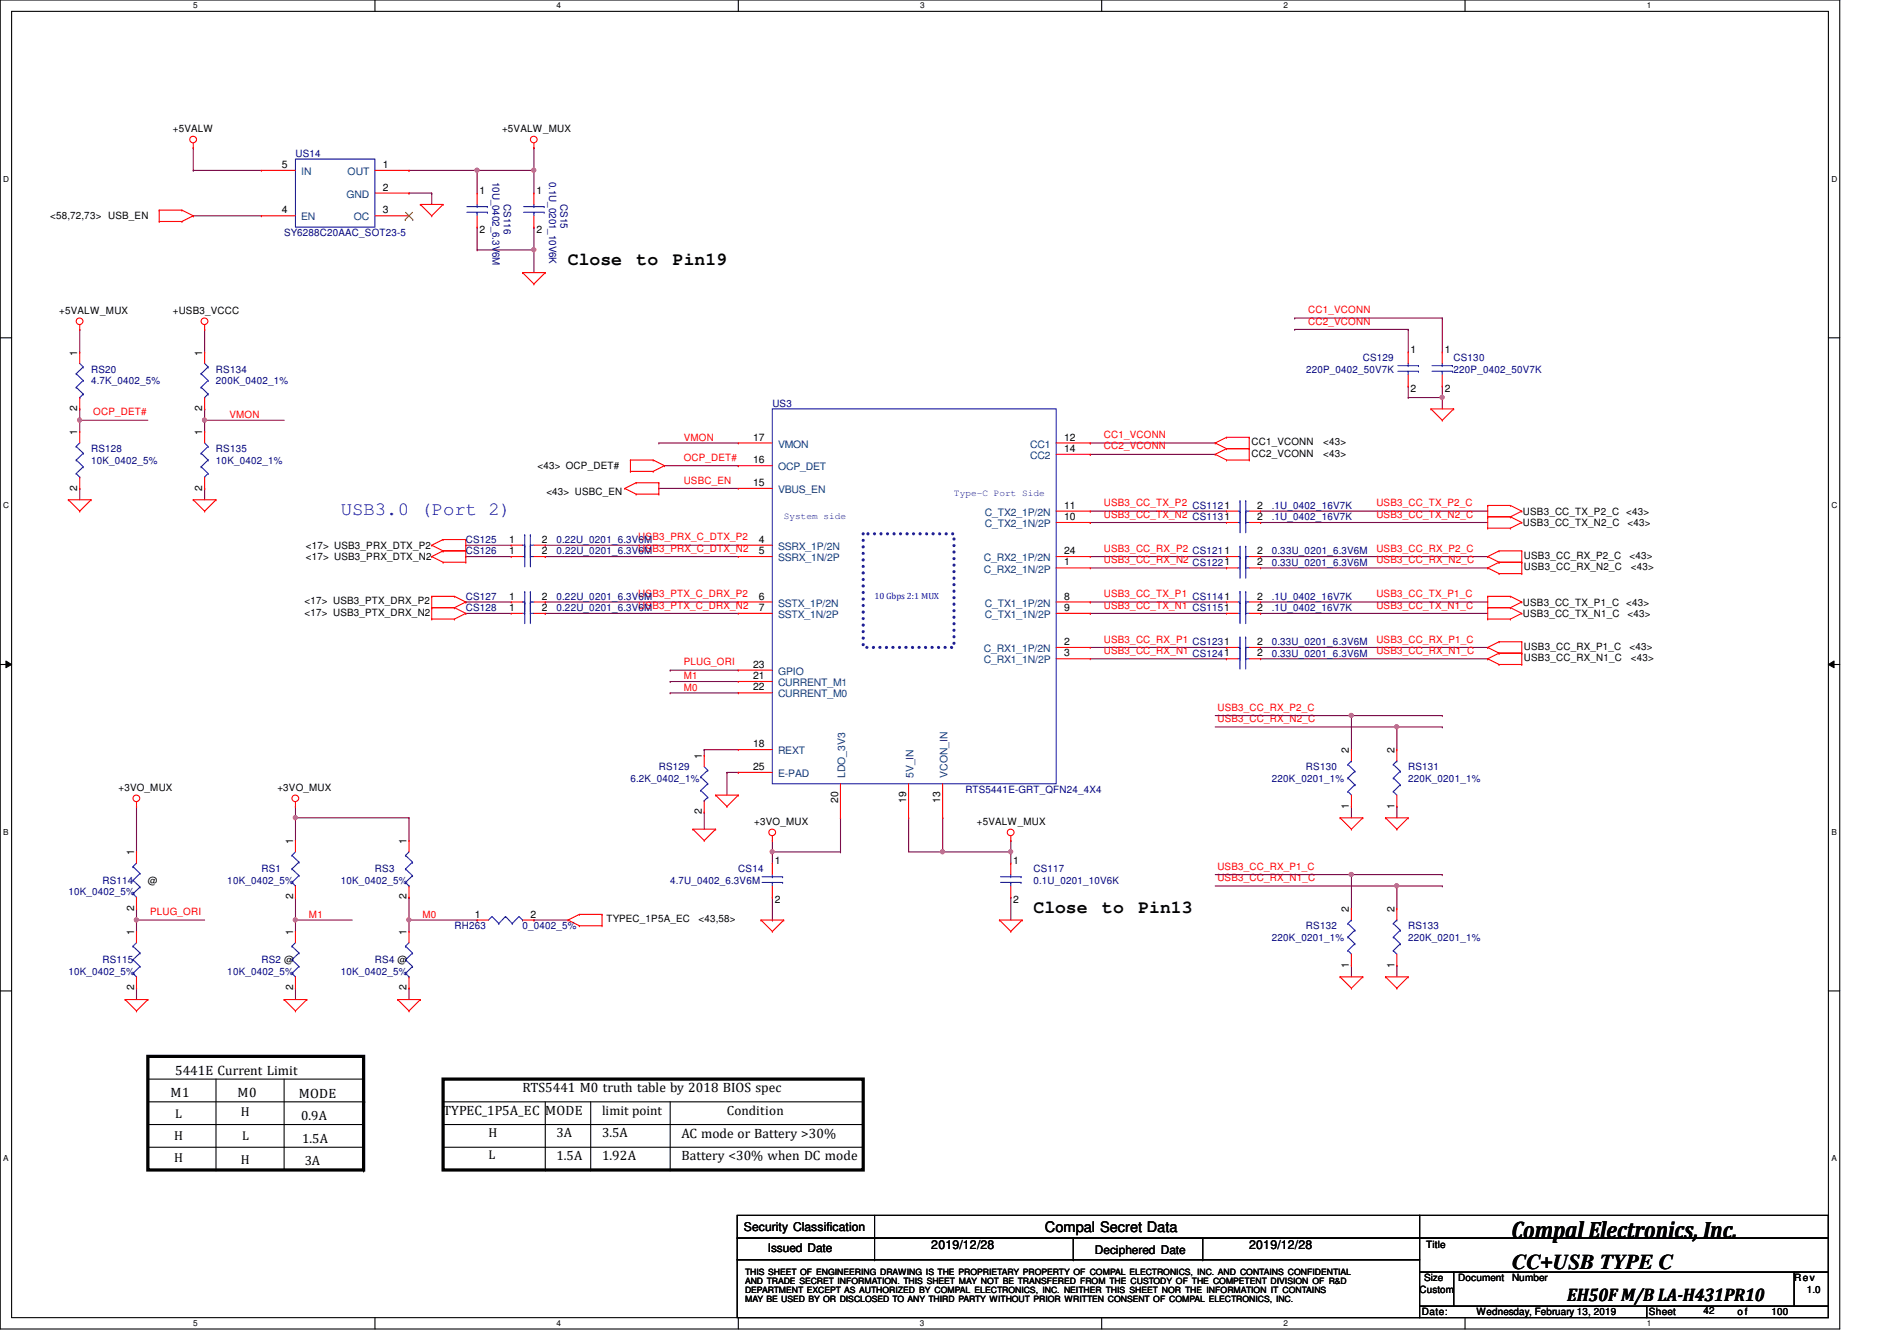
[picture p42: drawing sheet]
<svg xmlns="http://www.w3.org/2000/svg" width="297mm" height="210mm" viewBox="0 0 297 210" stroke-linecap="round" stroke-linejoin="round" font-family="sans-serif">
<defs><g id="words">
<text font-size="3.7" x="236.7" y="193.8">Compal Electronics, Inc.</text>
<text font-size="3.3" x="236.7" y="198.6">CC+USB TYPE C</text>
<text font-size="3" fill="#00f" x="53.4" y="80.6">USB3.0 (Port 2)</text>
<g font-size="2.8">
<text x="88.9" y="41.5">Close</text>
<text x="99.7" y="41.5">to</text>
<text x="105.4" y="41.5">Pin19</text>
<text x="161.8" y="142.8">Close</text>
<text x="172.6" y="142.8">to</text>
<text x="178.3" y="142.8">Pin13</text>
<text x="245.4" y="203.6">EH50F M/B LA-H431PR10</text>
</g>
<text font-size="2.3" x="163.6" y="192.9">Compal Secret Data</text>
<g font-size="2.1">
<text x="26.7" y="171.7">M1</text>
<text x="27.4" y="168.3">5441E Current Limit</text>
<text x="37.2" y="171.7">M0</text>
<text x="46.8" y="171.8">MODE</text>
<text x="81.8" y="170.9">RTS5441 M0 truth table by 2018 BIOS spec</text>
<text x="47.2" y="175.3">0.9A</text>
<text x="47.3" y="178.9">1.5A</text>
<text x="69.4" y="174.5">TYPEC_1P5A_EC</text>
<text x="85.4" y="174.5">MODE</text>
<text x="87.2" y="178">3A</text>
<text x="94.3" y="178">3.5A</text>
<text x="94.3" y="174.5">limit point</text>
<text x="106.7" y="178.1">AC mode or Battery &gt;30%</text>
<text x="113.8" y="174.5">Condition</text>
<text x="47.7" y="182.3">3A</text>
<text x="87.2" y="181.6">1.5A</text>
<text x="94.3" y="181.6">1.92A</text>
<text x="106.7" y="181.6">Battery &lt;30% when DC mode</text>
</g>
<g font-size="2">
<text x="27.3" y="178.5">H</text>
<text x="27.4" y="174.9">L</text>
<text x="37.7" y="174.8">H</text>
<text x="37.9" y="178.5">L</text>
<text x="76.5" y="178">H</text>
<text x="27.3" y="181.9">H</text>
<text x="37.7" y="182.2">H</text>
<text x="76.5" y="181.5">L</text>
</g>
<g font-size="1.9">
<text x="116.5" y="192.7">Security Classification</text>
<text x="120.2" y="196">Issued Date</text>
<text x="145.8" y="195.6">2019/12/28</text>
<text x="171.4" y="196.2">Deciphered Date</text>
<text x="195.6" y="195.6">2019/12/28</text>
</g>
<g font-size="1.6">
<text x="27" y="20.7">+5VALW</text>
<text x="78.6" y="20.7">+5VALW_MUX</text>
<text x="44.1" y="26.3">5</text>
<text x="59.9" y="29.8">2</text>
<text x="59.9" y="26.3">1</text>
<text x="7.9" y="34.3">&lt;58,72,73&gt; USB_EN</text>
<text x="44.1" y="33.4">4</text>
<text x="59.9" y="33.4">3</text>
<text x="75.1" y="30.4">1</text>
<text x="84" y="30.4">1</text>
<text x="75.1" y="36.4">2</text>
<text x="84" y="36.4">2</text>
<text x="9.3" y="49.1">+5VALW_MUX</text>
<text x="27" y="49.1">+USB3_VCCC</text>
<text x="12.1" y="55.7" transform="rotate(-90 12.1 55.7)">1</text>
<text x="31.7" y="55.7" transform="rotate(-90 31.7 55.7)">1</text>
<text x="220.9" y="55.3">1</text>
<text x="226.2" y="55.3">1</text>
<text x="12.1" y="64.3" transform="rotate(-90 12.1 64.3)">2</text>
<text x="31.7" y="64.3" transform="rotate(-90 31.7 64.3)">2</text>
<text x="220.9" y="61.3">2</text>
<text x="226.2" y="61.3">2</text>
<text x="12.1" y="68.1" transform="rotate(-90 12.1 68.1)">1</text>
<text x="31.7" y="68.1" transform="rotate(-90 31.7 68.1)">1</text>
<text x="117.9" y="69">17</text>
<text x="166.6" y="70.7">14</text>
<text x="166.6" y="69">12</text>
<text x="196" y="71.5">CC2_VCONN</text>
<text x="196" y="69.7">CC1_VCONN</text>
<text x="207.2" y="71.5">&lt;43&gt;</text>
<text x="207.2" y="69.7">&lt;43&gt;</text>
<text x="12.1" y="76.8" transform="rotate(-90 12.1 76.8)">2</text>
<text x="31.7" y="76.8" transform="rotate(-90 31.7 76.8)">2</text>
<text x="84.2" y="73.4">&lt;43&gt; OCP_DET#</text>
<text x="85.6" y="77.6">&lt;43&gt; USBC_EN</text>
<text x="117.9" y="72.5">16</text>
<text x="117.9" y="76.1">15</text>
<text x="166.6" y="79.6">11</text>
<text x="166.6" y="81.4">10</text>
<text x="196.8" y="81.4">2</text>
<text x="196.8" y="79.6">2</text>
<text x="238.5" y="82.3">USB3_CC_TX_N2_C</text>
<text x="238.5" y="80.6">USB3_CC_TX_P2_C &lt;43&gt;</text>
<text x="254.8" y="82.3">&lt;43&gt;</text>
<text x="47.9" y="85.9">&lt;17&gt; USB3_PRX_DTX_P2</text>
<text x="47.9" y="87.7">&lt;17&gt; USB3_PRX_DTX_N2</text>
<text x="79.7" y="85">1</text>
<text x="79.7" y="86.7">1</text>
<text x="84.8" y="85">2</text>
<text x="84.8" y="86.7">2</text>
<text x="118.8" y="86.7">5</text>
<text x="118.8" y="85">4</text>
<text x="166.6" y="88.5">1</text>
<text x="166.6" y="86.7">24</text>
<text x="196.8" y="88.5">2</text>
<text x="196.8" y="86.7">2</text>
<text x="238.6" y="89.3">USB3_CC_RX_N2_C</text>
<text x="238.6" y="87.5">USB3_CC_RX_P2_C</text>
<text x="255.2" y="87.5">&lt;43&gt;</text>
<text x="255.3" y="89.3">&lt;43&gt;</text>
<text x="47.7" y="94.6">&lt;17&gt; USB3_PTX_DRX_P2</text>
<text x="79.7" y="95.6">1</text>
<text x="79.7" y="93.8">1</text>
<text x="84.8" y="95.6">2</text>
<text x="84.8" y="93.8">2</text>
<text x="118.8" y="93.8">6</text>
<text x="118.8" y="95.6">7</text>
<text x="166.6" y="95.6">9</text>
<text x="166.6" y="93.8">8</text>
<text x="196.8" y="95.6">2</text>
<text x="196.8" y="93.8">2</text>
<text x="238.5" y="94.8">USB3_CC_TX_P1_C &lt;43&gt;</text>
<text x="47.7" y="96.4">&lt;17&gt; USB3_PTX_DRX_N2</text>
<text x="166.6" y="101">2</text>
<text x="196.8" y="101">2</text>
<text x="238.5" y="96.6">USB3_CC_TX_N1_C</text>
<text x="238.6" y="101.7">USB3_CC_RX_P1_C</text>
<text x="254.8" y="96.6">&lt;43&gt;</text>
<text x="255.2" y="101.7">&lt;43&gt;</text>
<text x="117.9" y="106.3">21</text>
<text x="117.9" y="104.5">23</text>
<text x="166.6" y="102.7">3</text>
<text x="196.8" y="102.7">2</text>
<text x="238.6" y="103.5">USB3_CC_RX_N1_C</text>
<text x="255.3" y="103.5">&lt;43&gt;</text>
<text x="117.9" y="108.1">22</text>
<text x="109.9" y="118.8" transform="rotate(-90 109.9 118.8)">1</text>
<text x="117.9" y="117">18</text>
<text x="211.2" y="117.9" transform="rotate(-90 211.2 117.9)">2</text>
<text x="218.3" y="117.9" transform="rotate(-90 218.3 117.9)">2</text>
<text x="18.5" y="123.8">+3VO_MUX</text>
<text x="43.4" y="123.8">+3VO_MUX</text>
<text x="117.9" y="120.5">25</text>
<text x="131.2" y="125.7" transform="rotate(-90 131.2 125.7)">20</text>
<text x="141.9" y="125.7" transform="rotate(-90 141.9 125.7)">19</text>
<text x="147.2" y="125.7" transform="rotate(-90 147.2 125.7)">13</text>
<text x="109.9" y="127.5" transform="rotate(-90 109.9 127.5)">2</text>
<text x="118.1" y="129.1">+3VO_MUX</text>
<text x="152.9" y="129.1">+5VALW_MUX</text>
<text x="211.2" y="126.6" transform="rotate(-90 211.2 126.6)">1</text>
<text x="218.3" y="126.6" transform="rotate(-90 218.3 126.6)">1</text>
<text x="21" y="133.9" transform="rotate(-90 21 133.9)">1</text>
<text x="45.9" y="132.1" transform="rotate(-90 45.9 132.1)">1</text>
<text x="63.7" y="132.1" transform="rotate(-90 63.7 132.1)">1</text>
<text x="121.3" y="135.3">1</text>
<text x="158.6" y="135.3">1</text>
<text x="21" y="142.6" transform="rotate(-90 21 142.6)">2</text>
<text x="23.2" y="138.3">@</text>
<text x="45.9" y="140.8" transform="rotate(-90 45.9 140.8)">2</text>
<text x="63.7" y="140.8" transform="rotate(-90 63.7 140.8)">2</text>
<text x="74.4" y="143.6">1</text>
<text x="83.1" y="143.6">2</text>
<text x="121.3" y="141.3">2</text>
<text x="158.6" y="141.3">2</text>
<text x="211.2" y="142.8" transform="rotate(-90 211.2 142.8)">2</text>
<text x="218.3" y="142.8" transform="rotate(-90 218.3 142.8)">2</text>
<text x="21" y="146.3" transform="rotate(-90 21 146.3)">1</text>
<text x="45.9" y="146.3" transform="rotate(-90 45.9 146.3)">1</text>
<text x="63.7" y="146.3" transform="rotate(-90 63.7 146.3)">1</text>
<text x="95" y="144.4">TYPEC_1P5A_EC</text>
<text x="109.4" y="144.4">&lt;43,58&gt;</text>
<text x="21" y="155" transform="rotate(-90 21 155)">2</text>
<text x="45.9" y="155" transform="rotate(-90 45.9 155)">2</text>
<text x="63.7" y="155" transform="rotate(-90 63.7 155)">2</text>
<text x="211.2" y="151.5" transform="rotate(-90 211.2 151.5)">1</text>
<text x="218.3" y="151.5" transform="rotate(-90 218.3 151.5)">1</text>
<text x="223.3" y="195.4">Title</text>
<text x="222.3" y="202.3">Custom</text>
<text x="223" y="200.6">Size</text>
<text x="228.3" y="200.6">Document</text>
<text x="236.8" y="200.6">Number</text>
<text x="281" y="200.6">Rev</text>
<text x="282.9" y="202.3">1.0</text>
<text x="222.6" y="205.9">Date:</text>
<text x="231.2" y="205.9">Wednesday, February 13, 2019</text>
<text x="258.2" y="205.9">Sheet</text>
<text x="266.7" y="205.7">42</text>
<text x="272.1" y="205.9">o f</text>
<text x="277.4" y="205.9">100</text>
</g>
<g font-size="1.6" fill="#000080">
<text x="46.3" y="24.6">US14</text>
<text x="77.1" y="28.4" transform="rotate(90 77.1 28.4)">10U_0402_6.3V6M</text>
<text x="86" y="28.4" transform="rotate(90 86 28.4)">0.1U_0201_10V6K</text>
<text x="78.9" y="32" transform="rotate(90 78.9 32)">CS116</text>
<text x="87.8" y="32" transform="rotate(90 87.8 32)">CS15</text>
<text x="44.5" y="37">SY6288C20AAC_SOT23-5</text>
<text x="14.3" y="58.3">RS20</text>
<text x="33.8" y="58.3">RS134</text>
<text x="204.5" y="58.3">220P_0402_50V7K</text>
<text x="213.4" y="56.6">CS129</text>
<text x="227.6" y="56.6">CS130</text>
<text x="227.6" y="58.3">220P_0402_50V7K</text>
<text x="14.3" y="60.1">4.7K_0402_5%</text>
<text x="33.8" y="60.1">200K_0402_1%</text>
<text x="120.9" y="63.7">US3</text>
<text x="14.3" y="70.8">RS128</text>
<text x="33.8" y="70.8">RS135</text>
<text x="14.3" y="72.6">10K_0402_5%</text>
<text x="33.8" y="72.6">10K_0402_1%</text>
<text x="186.7" y="81.4">CS1131</text>
<text x="186.7" y="79.7">CS1121</text>
<text x="199.2" y="81.4">.1U_0402_16V7K</text>
<text x="199.2" y="79.7">.1U_0402_16V7K</text>
<text x="72.9" y="85">CS125</text>
<text x="72.9" y="86.8">CS126</text>
<text x="87.2" y="85">0.22U_0201_6.3V6M</text>
<text x="87.2" y="86.8">0.22U_0201_6.3V6M</text>
<text x="186.7" y="88.6">CS1221</text>
<text x="186.7" y="86.8">CS1211</text>
<text x="199.2" y="88.6">0.33U_0201_6.3V6M</text>
<text x="199.2" y="86.8">0.33U_0201_6.3V6M</text>
<text x="72.9" y="95.7">CS128</text>
<text x="72.9" y="93.9">CS127</text>
<text x="87.2" y="95.7">0.22U_0201_6.3V6M</text>
<text x="87.2" y="93.9">0.22U_0201_6.3V6M</text>
<text x="186.7" y="95.7">CS1151</text>
<text x="186.7" y="93.9">CS1141</text>
<text x="199.2" y="95.7">.1U_0402_16V7K</text>
<text x="199.2" y="93.9">.1U_0402_16V7K</text>
<text x="186.7" y="101">CS1231</text>
<text x="199.2" y="101">0.33U_0201_6.3V6M</text>
<text x="186.7" y="102.8">CS1241</text>
<text x="199.2" y="102.8">0.33U_0201_6.3V6M</text>
<text x="98.7" y="122.3">6.2K_0402_1%</text>
<text x="103.2" y="120.6">RS129</text>
<text x="151.2" y="124.1">RTS5441E-GRT_QFN24_4X4</text>
<text x="199.2" y="122.3">220K_0201_1%</text>
<text x="204.5" y="120.6">RS130</text>
<text x="220.5" y="120.6">RS131</text>
<text x="220.5" y="122.3">220K_0201_1%</text>
<text x="40.9" y="136.6">RS1</text>
<text x="58.7" y="136.6">RS3</text>
<text x="115.6" y="136.6">CS14</text>
<text x="161.8" y="136.6">CS117</text>
<text x="10.7" y="140.1">10K_0402_5%</text>
<text x="16" y="138.3">RS114</text>
<text x="35.6" y="138.3">10K_0402_5%</text>
<text x="53.4" y="138.3">10K_0402_5%</text>
<text x="104.9" y="138.3">4.7U_0402_6.3V6M</text>
<text x="161.8" y="138.3">0.1U_0201_10V6K</text>
<text x="71.2" y="145.4">RH263</text>
<text x="81.8" y="145.4">0_0402_5%</text>
<text x="199.2" y="147.2">220K_0201_1%</text>
<text x="204.5" y="145.4">RS132</text>
<text x="220.5" y="145.4">RS133</text>
<text x="220.5" y="147.2">220K_0201_1%</text>
<text x="10.7" y="152.6">10K_0402_5%</text>
<text x="16" y="150.8">RS115</text>
<text x="35.6" y="152.6">10K_0402_5%</text>
<text x="40.9" y="150.8">RS2 @</text>
<text x="53.4" y="152.6">10K_0402_5%</text>
<text x="58.7" y="150.8">RS4 @</text>
</g>
<g font-size="1.6" fill="#004080">
<text x="47.2" y="27.4">IN</text>
<text x="54.4" y="27.4">OUT</text>
<text x="47.2" y="34.5">EN</text>
<text x="54.3" y="30.9">GND</text>
<text x="55.4" y="34.5">OC</text>
<text x="121.8" y="70.1">VMON</text>
<text x="161.3" y="71.8">CC2</text>
<text x="161.3" y="70.1">CC1</text>
<text x="121.8" y="73.6">OCP_DET</text>
<text x="121.8" y="77.2">VBUS_EN</text>
<text x="154.2" y="80.7">C_TX2_1P/2N</text>
<text x="154.2" y="82.5">C_TX2_1N/2P</text>
<text x="121.8" y="87.8">SSRX_1N/2P</text>
<text x="121.8" y="86.1">SSRX_1P/2N</text>
<text x="154" y="89.6">C_RX2_1N/2P</text>
<text x="154" y="87.8">C_RX2_1P/2N</text>
<text x="121.8" y="94.9">SSTX_1P/2N</text>
<text x="154.2" y="94.9">C_TX1_1P/2N</text>
<text x="121.8" y="96.7">SSTX_1N/2P</text>
<text x="154.2" y="96.7">C_TX1_1N/2P</text>
<text x="121.8" y="107.4">CURRENT_M1</text>
<text x="121.8" y="105.6">GPIO</text>
<text x="154" y="103.8">C_RX1_1N/2P</text>
<text x="154" y="102.1">C_RX1_1P/2N</text>
<text x="121.8" y="109.2">CURRENT_M0</text>
<text x="121.8" y="118.1">REXT</text>
<text x="121.8" y="121.6">E-PAD</text>
<text x="132.4" y="121.8" transform="rotate(-90 132.4 121.8)">LDO_3V3</text>
<text x="143" y="121.8" transform="rotate(-90 143 121.8)">5V_IN</text>
<text x="148.4" y="121.8" transform="rotate(-90 148.4 121.8)">VCON_IN</text>
</g>
<g font-size="1.6" fill="#f00">
<text x="204.8" y="50.8">CC2_VCONN</text>
<text x="204.8" y="49">CC1_VCONN</text>
<text x="14.6" y="65">OCP_DET#</text>
<text x="35.9" y="65.4">VMON</text>
<text x="107.1" y="69">VMON</text>
<text x="172.8" y="70.4">CC2_VCONN</text>
<text x="172.8" y="68.6">CC1_VCONN</text>
<text x="107.1" y="72.1">OCP_DET#</text>
<text x="107.1" y="75.7">USBC_EN</text>
<text x="172.8" y="81">USB3_CC_TX_N2</text>
<text x="172.8" y="79.2">USB3_CC_TX_P2</text>
<text x="215.5" y="81">USB3_CC_TX_N2_C</text>
<text x="215.5" y="79.2">USB3_CC_TX_P2_C</text>
<text x="99.9" y="86.4">USB3_PRX_C_DTX_N2</text>
<text x="99.9" y="84.6">USB3_PRX_C_DTX_P2</text>
<text x="172.8" y="88.1">USB3_CC_RX_N2</text>
<text x="172.8" y="86.4">USB3_CC_RX_P2</text>
<text x="215.5" y="88.1">USB3_CC_RX_N2_C</text>
<text x="215.5" y="86.4">USB3_CC_RX_P2_C</text>
<text x="99.9" y="95.2">USB3_PTX_C_DRX_N2</text>
<text x="99.9" y="93.5">USB3_PTX_C_DRX_P2</text>
<text x="172.8" y="95.2">USB3_CC_TX_N1</text>
<text x="172.8" y="93.5">USB3_CC_TX_P1</text>
<text x="215.5" y="93.5">USB3_CC_TX_P1_C</text>
<text x="215.5" y="95.2">USB3_CC_TX_N1_C</text>
<text x="172.8" y="100.6">USB3_CC_RX_P1</text>
<text x="215.5" y="100.6">USB3_CC_RX_P1_C</text>
<text x="107.1" y="106.3">M1</text>
<text x="107.1" y="104.1">PLUG_ORI</text>
<text x="172.8" y="102.4">USB3_CC_RX_N1</text>
<text x="215.5" y="102.4">USB3_CC_RX_N1_C</text>
<text x="107.1" y="108.1">M0</text>
<text x="190.6" y="111.2">USB3_CC_RX_P2_C</text>
<text x="190.6" y="113">USB3_CC_RX_N2_C</text>
<text x="190.6" y="136.1">USB3_CC_RX_P1_C</text>
<text x="190.6" y="137.9">USB3_CC_RX_N1_C</text>
<text x="23.5" y="143.3">PLUG_ORI</text>
<text x="48.4" y="143.7">M1</text>
<text x="66.2" y="143.7">M0</text>
</g>
<g font-size="1.5" fill="#00f">
<text x="149.4" y="77.7">Type-C Port Side</text>
<text x="122.7" y="81.2">System side</text>
</g>
<text font-size="1.4" fill="#00f" x="136.9" y="93.8">10 Gbps 2:1 MUX</text>
<g font-size="1.4">
<text x="116.7" y="199.6">THIS SHEET OF ENGINEERING DRAWING IS THE PROPRIETARY PROPERTY OF COMPAL ELECTRONICS, INC. AND CONTAINS CONFIDENTIAL</text>
<text x="116.7" y="201">AND TRADE SECRET INFORMATION. THIS SHEET MAY NOT BE TRANSFERED FROM THE CUSTODY OF THE COMPETENT DIVISION OF R&amp;D</text>
<text x="116.7" y="202.4">DEPARTMENT EXCEPT AS AUTHORIZED BY COMPAL ELECTRONICS, INC. NEITHER THIS SHEET NOR THE INFORMATION IT CONTAINS</text>
<text x="116.7" y="203.8">MAY BE USED BY OR DISCLOSED TO ANY THIRD PARTY WITHOUT PRIOR WRITTEN CONSENT OF COMPAL ELECTRONICS, INC.</text>
</g>
<g font-size="1.3">
<text x="30.3" y="1.3">5</text>
<text x="87.2" y="1.3">4</text>
<text x="144.1" y="1.3">3</text>
<text x="201" y="1.3">2</text>
<text x="257.8" y="1.3">1</text>
<text x=".5" y="28.4">D</text>
<text x="286.8" y="28.4">D</text>
<text x=".5" y="79.5">C</text>
<text x="286.8" y="79.5">C</text>
<text x=".5" y="130.7">B</text>
<text x="286.8" y="130.7">B</text>
<text x=".5" y="181.8">A</text>
<text x="286.8" y="181.8">A</text>
<text x="30.3" y="207.6">5</text>
<text x="87.2" y="207.6">4</text>
<text x="144.1" y="207.6">3</text>
<text x="201" y="207.6">2</text>
<text x="257.8" y="207.6">1</text>
</g>
</g></defs>
<path d="M0 0h288.1v208h-288.1zM1.8 1.8h284.5v204.4h-284.5z" fill="none" stroke="#000" stroke-width=".17"/>
<g fill="#fff">
<path d="M30.3 .2h.6v1.4h-.6z"/>
<path d="M30.3 206.4h.6v1.4h-.6z"/>
</g>
<path d="M58.7 0v1.8M58.7 206.2v1.8" fill="none" stroke="#000" stroke-width=".17"/>
<g fill="#fff">
<path d="M87.2 .2h.6v1.4h-.6z"/>
<path d="M87.2 206.4h.6v1.4h-.6z"/>
</g>
<path d="M115.6 0v1.8M115.6 206.2v1.8" fill="none" stroke="#000" stroke-width=".17"/>
<g fill="#fff">
<path d="M144.1 .2h.6v1.4h-.6z"/>
<path d="M144.1 206.4h.6v1.4h-.6z"/>
</g>
<path d="M172.5 0v1.8M172.5 206.2v1.8" fill="none" stroke="#000" stroke-width=".17"/>
<g fill="#fff">
<path d="M201 .2h.6v1.4h-.6z"/>
<path d="M201 206.4h.6v1.4h-.6z"/>
</g>
<path d="M229.4 0v1.8M229.4 206.2v1.8" fill="none" stroke="#000" stroke-width=".17"/>
<g fill="#fff">
<path d="M257.8 .2h.7v1.4h-.7z"/>
<path d="M257.8 206.4h.7v1.4h-.7z"/>
<path d="M.5 27.3h.9v1.4h-.9z"/>
<path d="M286.8 27.3h.9v1.4h-.9z"/>
<path d="M.5 78.4h.9v1.4h-.9z"/>
<path d="M286.8 78.4h.8v1.4h-.8z"/>
</g>
<path d="M0 52.9h1.8M286.3 52.9h1.8" fill="none" stroke="#000" stroke-width=".17"/>
<g fill="#fff">
<path d="M.5 129.5h.8v1.4h-.8z"/>
<path d="M286.8 129.5h.8v1.4h-.8z"/>
</g>
<path d="M0 104h1.8M286.3 104h1.8" fill="none" stroke="#000" stroke-width=".17"/>
<path d="M.9 103.5l.9 .5-.9 .5zM286.3 104l.9-.5v1z" fill="#000"/>
<path d="M.9 103.5l.9 .5-.9 .5zM286.3 104l.9-.5v1z" fill="none" stroke="#000" stroke-width=".16"/>
<g fill="#fff">
<path d="M.5 180.6h.8v1.4h-.8z"/>
<path d="M286.8 180.6h.8v1.4h-.8z"/>
</g>
<g fill="none" stroke="#000" stroke-width=".17">
<path d="M0 155.1h1.8M286.3 155.1h1.8M23.2 168.9h33.6M23.2 172.5h33.9M23.2 176h33.7M23.2 179.6h33.7M33.8 168.9v14.2M44.5 168.9v14.1M56.8 168.9h.1M56.9 176h.1M56.9 179.6h.1M56.9 168.9v14.4"/>
<path d="M57.1 172.5h.1M69.4 172.5h65.8M69.4 176h65.8M69.4 179.6h65.8M85.4 172.5v10.6M92.5 172.5v10.6M104.9 172.5v10.6M135.2 179.6h.1M135.2 176h.1M135.2 172.5h.1M23.2 183.1h33.7M33.8 183.1h.1"/>
<path d="M44.5 183h.1M56.9 183.3h.1M56.9 183.1h.1M85.4 183.1h.1M92.5 183.1h.1M104.9 183.1h.1"/>
</g>
<path d="M23.2 165.4h33.7v17.7h-33.7zM69.4 168.9h65.8v14.2h-65.8z" fill="none" stroke="#000" stroke-width=".51"/>
<path d="M170.7 71.1h.1M170.7 71.1h19.6M170.7 69.3h.1M170.7 69.3h19.6M142.3 128h.1M142.3 128v5.3h5.3M147.6 133.3h.1" fill="none" stroke="#800040" stroke-width=".17"/>
<circle cx="147.6" cy="133.3" r=".32" fill="#f0f"/>
<circle cx="147.6" cy="133.3" r=".32" fill="none" stroke="#f0f" stroke-width=".17"/>
<path d="M158.3 131.6h.1M158.3 131.6v1.7" fill="none" stroke="#800040" stroke-width=".17"/>
<circle cx="158.3" cy="133.3" r=".32" fill="#f0f"/>
<circle cx="158.3" cy="133.3" r=".32" fill="none" stroke="#f0f" stroke-width=".17"/>
<path d="M12.5 65.8v1.8M12.5 65.8h.1M12.5 65.8h10.7M147.6 128h.1M147.6 128v5.3M158.3 133.3h.1M158.3 133.3v1.8M158.3 140.5h.1M158.3 140.5v3.5" fill="none" stroke="#800040" stroke-width=".17"/>
<circle cx="12.5" cy="65.8" r=".32" fill="#f0f"/>
<circle cx="12.5" cy="65.8" r=".32" fill="none" stroke="#f0f" stroke-width=".17"/>
<g fill="none" stroke="#800040" stroke-width=".17">
<path d="M12.5 51.6h.1M12.5 51.6v3.5M12.5 76.5h.1M12.5 64h.1M12.5 64v1.8M12.5 76.5v1.7M32 76.5h.1M32 64h.1M32 65.8h.1M32 64v1.8M32 76.5v1.7M32 65.8h12.5"/>
<path d="M72.9 96h.1M72.9 87.1h.1M72.9 85.3h.1M72.9 96h7.1M72.9 87.1h7.1M72.9 85.3h7.1M72.9 94.2h.1M72.9 94.2h7.1M85.4 96h.1M85.4 96h30.2M85.4 94.2h.1M85.4 94.2h30.2"/>
<path d="M170.7 96h.1M170.7 96h21.4M170.7 94.2h.1M170.7 94.2h21.4M170.7 88.9h21.4M170.7 87.1h21.4M170.7 81.8h.1M170.7 81.8h21.4M170.7 80h.1M170.7 80h21.4M192.1 88.9h.1M192.1 87.1h.1"/>
<path d="M197.4 94.2h.1M197.4 94.2h35.6M197.4 96h.1M197.4 96h35.6M197.4 81.8h.1M197.4 81.8h35.6M197.4 80h.1M197.4 80h35.6M170.7 103.1h21.4M170.7 101.3h21.4M192.1 103.1h.1M192.1 101.3h.1"/>
</g>
<circle cx="32" cy="65.8" r=".32" fill="#f0f"/>
<circle cx="32" cy="65.8" r=".32" fill="none" stroke="#f0f" stroke-width=".17"/>
<path d="M32 51.6h.1M32 51.6v3.5M32 65.8h.1M32 65.8v1.8M46.3 140.5h.1M46.3 144h.1M46.3 140.5v5.3M46.3 144h8.9" fill="none" stroke="#800040" stroke-width=".17"/>
<circle cx="46.2" cy="144" r=".32" fill="#f0f"/>
<circle cx="46.2" cy="144" r=".32" fill="none" stroke="#f0f" stroke-width=".17"/>
<path d="M46.3 154.7h.1M46.3 154.7v1.8M64 140.5h.1M64 140.5v3.5h10.7M74.7 144h.1" fill="none" stroke="#800040" stroke-width=".17"/>
<circle cx="64" cy="144" r=".32" fill="#f0f"/>
<circle cx="64" cy="144" r=".32" fill="none" stroke="#f0f" stroke-width=".17"/>
<g fill="none" stroke="#800040" stroke-width=".17">
<path d="M103.2 76.5h.1M103.2 76.5h12.4M103.2 69.3h.1M103.2 69.3h12.4M104.1 72.9h11.5M115.6 72.9h.1M104.9 106.7h.1M104.9 106.7h10.7M104.9 108.5h.1M104.9 108.5h10.7M104.9 104.9h.1M104.9 104.9h10.7"/>
<path d="M110.3 117.3h.1M110.3 117.3v.9M110.3 117.3h5.3M46.3 128h.1M46.3 128v3.6M64 128h.1M64 128v3.6M110.3 127.1h.1M110.3 127.1v2.7M113.8 120.9h.1M113.8 120.9v3.6M113.8 120.9h1.8"/>
<path d="M115.6 120.9h.1M120.9 133.3h.1M120.9 131.6v1.7M147.6 133.3h10.7M158.3 133.3h.1M64 144h.1M64 154.7h.1M64 144v1.8M64 154.7v1.8"/>
</g>
<circle cx="120.9" cy="133.3" r=".32" fill="#f0f"/>
<circle cx="120.9" cy="133.3" r=".32" fill="none" stroke="#f0f" stroke-width=".17"/>
<path d="M46.3 126.2h.1M46.3 128h.1M46.3 126.2v1.8M46.3 128h17.7M120.9 133.3h.1M120.9 133.3h10.7M120.9 133.3v1.8M131.6 133.3h.1M131.6 128h.1M131.6 128v5.3M120.9 144h.1M120.9 140.5v3.5" fill="none" stroke="#800040" stroke-width=".17"/>
<circle cx="46.2" cy="128" r=".32" fill="#f0f"/>
<circle cx="46.2" cy="128" r=".32" fill="none" stroke="#f0f" stroke-width=".17"/>
<g fill="none" stroke="#800040" stroke-width=".17">
<path d="M85.4 87.1h.1M85.4 87.1h30.2M85.4 85.3h.1M85.4 85.3h30.2M197.4 88.9h35.6M197.4 87.1h35.6M233 88.9h.1M233 87.1h.1M190.3 113.8h28.4M197.4 103.1h35.6M197.4 101.3h35.6M218.7 113.8h.1"/>
<path d="M233 103.1h.1M233 101.3h.1M211.6 126.2h.1M211.6 126.2v1.8"/>
</g>
<circle cx="218.7" cy="113.8" r=".32" fill="#f0f"/>
<circle cx="218.7" cy="113.8" r=".32" fill="none" stroke="#f0f" stroke-width=".17"/>
<path d="M190.3 112h21.3M211.6 112h.1M190.3 138.7h28.4M218.7 138.7h.1" fill="none" stroke="#800040" stroke-width=".17"/>
<circle cx="218.7" cy="138.7" r=".32" fill="#f0f"/>
<circle cx="218.7" cy="138.7" r=".32" fill="none" stroke="#f0f" stroke-width=".17"/>
<path d="M211.6 112h.1M211.6 112v5.3M211.6 112h14.2M225.8 112h.1M190.3 136.9h21.3M211.6 136.9h.1M218.7 126.2h.1M218.7 126.2v1.8M211.6 151.1h.1M211.6 151.1v1.8M218.7 151.1h.1M218.7 151.1v1.8" fill="none" stroke="#800040" stroke-width=".17"/>
<circle cx="211.6" cy="112" r=".32" fill="#f0f"/>
<circle cx="211.6" cy="112" r=".32" fill="none" stroke="#f0f" stroke-width=".17"/>
<path d="M218.7 113.8h.1M218.7 113.8v3.5M218.7 113.8h7.1M225.8 113.8h.1M225.8 136.9h.1M225.8 136.9h-14.2v5.3M211.6 142.2h.1" fill="none" stroke="#800040" stroke-width=".17"/>
<circle cx="211.6" cy="136.9" r=".32" fill="#f0f"/>
<circle cx="211.6" cy="136.9" r=".32" fill="none" stroke="#f0f" stroke-width=".17"/>
<g fill="none" stroke="#800040" stroke-width=".17">
<path d="M202.7 51.6h.1M202.7 51.6h17.8M202.7 49.8h.1M202.7 49.8h23.1M220.5 51.6h.1M220.5 51.6v3.5M225.8 49.8h.1M225.8 49.8v5.3M220.5 60.5h.1M220.5 62.2h.1M220.5 60.5v1.7M220.5 62.2h5.3"/>
<path d="M225.8 60.5h.1M225.8 62.2h.1M225.8 60.5v3.5M218.7 138.7h.1M218.7 138.7v3.5M218.7 138.7h7.1M225.8 138.7h.1"/>
</g>
<circle cx="225.8" cy="62.2" r=".32" fill="#f0f"/>
<circle cx="225.8" cy="62.2" r=".32" fill="none" stroke="#f0f" stroke-width=".17"/>
<path d="M83.6 23.1h.1M83.6 26.7h.1M83.6 23.1v7.1" fill="none" stroke="#800040" stroke-width=".17"/>
<circle cx="83.6" cy="26.6" r=".32" fill="#f0f"/>
<circle cx="83.6" cy="26.6" r=".32" fill="none" stroke="#f0f" stroke-width=".17"/>
<path d="M74.7 26.7h.1M74.7 39.1h.1M74.7 26.7v3.5M74.7 39.1h8.9M83.6 35.6h.1M83.6 39.1h.1M83.6 35.6v7.1" fill="none" stroke="#800040" stroke-width=".17"/>
<circle cx="83.6" cy="39.1" r=".32" fill="#f0f"/>
<circle cx="83.6" cy="39.1" r=".32" fill="none" stroke="#f0f" stroke-width=".17"/>
<path d="M64 26.7h.1M64 26.7h19.6M74.7 26.7h.1M74.7 35.6h.1M74.7 35.6v3.5" fill="none" stroke="#800040" stroke-width=".17"/>
<circle cx="74.7" cy="26.6" r=".32" fill="#f0f"/>
<circle cx="74.7" cy="26.6" r=".32" fill="none" stroke="#f0f" stroke-width=".17"/>
<g fill="none" stroke="#800040" stroke-width=".17">
<path d="M30.3 23.1h.1M30.3 26.7h.1M30.3 33.8h.1M30.3 23.1v3.6M30.3 26.7h10.6M30.3 33.8h10.6M64 30.2h.1M64 30.2h3.6M67.6 30.2h.1M67.6 30.2v1.8M21.4 142.2h.1M21.4 144h.1"/>
<path d="M21.4 142.2v3.6M21.4 144h10.6"/>
</g>
<circle cx="21.3" cy="144" r=".32" fill="#f0f"/>
<circle cx="21.3" cy="144" r=".32" fill="none" stroke="#f0f" stroke-width=".17"/>
<path d="M21.4 126.2h.1M21.4 126.2v7.1M21.4 154.7h.1M21.4 154.7v1.8M83.6 144h.1M83.6 144h5.3" fill="none" stroke="#800040" stroke-width=".17"/>
<g fill="none" stroke="#f00" stroke-width=".17">
<path d="M24.9 32.9h.1M24.9 34.7h.1M24.9 32.9h3.6M24.9 32.9v1.8M24.9 34.7h3.6M28.5 32.9h.1M28.5 34.7h.1M28.5 32.9l1.8 .9M30.3 23.1h.1M30.3 22.4v.7M30.3 33.8h.1M30.3 33.8l-1.8 .9"/>
<path d="M40.9 26.7h.1M40.9 26.7h5.4M40.9 33.8h.1M40.9 33.8h5.4M58.7 30.2h5.3M58.7 33.8h5.3M58.7 26.7h5.3M64 30.2h.1M64 33.8h.1M64 26.7h.1M65.8 32h.1M65.8 32h3.6"/>
<path d="M65.8 32l1.8 1.8M67.6 33.8h.1M69.4 32h.1M69.4 32l-1.8 1.8M74.7 35.6h.1M74.7 33.8v1.8M74.7 30.2h.1M74.7 30.2v1.8M83.6 35.6h.1M83.6 33.8v1.8M83.6 30.2h.1M83.6 30.2v1.8"/>
<path d="M83.6 23.1h.1M83.6 22.4v.7M12.5 55.1h.1M12.5 55.1v1.8M12.5 51.6h.1M12.5 50.8v.8M32 55.1h.1M32 55.1v1.8M32 51.6h.1M32 50.8v.8M81.8 42.7h.1M81.8 42.7h3.6"/>
<path d="M81.8 42.7l1.8 1.7M83.6 44.4h.1M85.4 42.7h.1M85.4 42.7l-1.8 1.7M220.5 58.7v1.7M220.5 55.1h.1M220.5 55.1v1.8M225.8 58.7v1.7M225.8 55.1h.1M225.8 55.1v1.8M10.7 78.2h.1M10.7 78.2h3.6"/>
<path d="M10.7 78.2l1.8 1.8M12.5 76.5h.1M12.5 74.7v1.8M12.5 67.6h.1M12.5 67.6v1.7M12.5 64h.1M12.5 62.2v1.8M14.3 78.2h.1M14.3 78.2l-1.8 1.8M30.3 78.2h.1M30.3 78.2h3.5M30.3 78.2l1.7 1.8"/>
<path d="M32 64h.1M32 62.2v1.8M32 76.4h.1M32 74.7v1.7M32 67.6h.1M32 67.6v1.7M33.8 78.2h.1M33.8 78.2l-1.8 1.8M97.8 76.5h.1M97.8 76.5l1.8 .8M98.7 73.8h.1M98.7 72h.1"/>
<path d="M98.7 72h3.6M98.7 73.8h3.6M98.7 72v1.8M99.6 77.3h.1M99.6 75.6h.1M99.6 77.3h3.6M99.6 75.6h3.6M99.6 75.6l-1.8 .9M102.3 72h.1M102.3 73.8h.1M102.3 72l1.7 .9M103.2 77.3h.1"/>
<path d="M103.2 75.6h.1M103.2 75.6v1.7M104 72.9h.1M104 72.9l-1.7 .9M115.6 69.3h.1M115.6 69.3h5.3M115.6 72.9h.1M115.6 72.9h5.3M115.6 76.4h.1M115.6 76.4h5.3M165.4 71.1h5.3M165.4 69.3h5.3"/>
<path d="M170.7 71.1h.1M170.7 69.3h.1M190.3 71.1h.1M190.3 71.1l1.8 .9M190.3 69.3h.1M190.3 69.3l1.8 .9M192.1 72h.1M192.1 70.2h3.5M192.1 70.2l-1.8 .9M192.1 72h3.5M192.1 68.5h.1M192.1 70.2h.1"/>
<path d="M192.1 68.5h3.5M192.1 68.5l-1.8 .8M195.6 72h.1M195.6 70.2h.1M195.6 68.5h.1M195.6 68.5v3.5M220.5 60.4h.1M224.1 64h.1M224.1 64h3.5M224.1 64l1.7 1.8M225.8 60.4h.1M225.8 65.8h.1"/>
<path d="M227.6 64h.1M227.6 64l-1.8 1.8M233 79.1h.1M233 79.1h3.5M233 79.1v3.6M236.5 79.1h.1M236.5 79.1l1.8 .9M12.5 80h.1M32 80h.1M67.6 85.3h.1M67.6 85.3l1.8 .9M67.6 87.1h.1"/>
<path d="M67.6 87.1l1.8 .9M67.6 96.9h.1M67.6 95.1h3.6M67.6 96.9h3.6M67.6 95.1h.1M67.6 93.3h.1M67.6 93.3h3.6M67.6 93.3v3.6M69.4 84.5h.1M69.4 86.2h3.5M69.4 84.5h3.5M69.4 84.5l-1.8 .8"/>
<path d="M69.4 86.2h.1M69.4 88h.1M69.4 86.2l-1.8 .9M69.4 88h3.5M71.2 96.9h.1M71.2 95.1l1.7 .9M71.2 93.3h.1M71.2 95.1h.1M71.2 93.3l1.7 .9M72.9 84.5h.1M72.9 84.5v3.5M72.9 88h.1"/>
<path d="M72.9 86.2h.1M72.9 96h.1M72.9 96l-1.7 .9M72.9 94.2h.1M72.9 94.2l-1.7 .9M80 85.3h.1M80 85.3h1.8M80 96h.1M80 96h1.8M80 94.2h.1M80 94.2h1.8M80 87.1h.1"/>
<path d="M80 87.1h1.8M83.6 85.3h1.8M83.6 96h1.8M83.6 94.2h1.8M83.6 87.1h1.8M85.4 85.3h.1M85.4 96h.1M85.4 94.2h.1M85.4 87.1h.1M115.6 94.2h.1M115.6 94.2h5.3M115.6 87.1h.1"/>
<path d="M115.6 87.1h5.3M115.6 85.3h.1M115.6 85.3h5.3M115.6 96h.1M115.6 96h5.3M165.4 96h5.3M165.4 94.2h5.3M165.4 88.9h5.3M165.4 87.1h5.3M165.4 80h5.3M165.4 81.8h5.3M170.7 96h.1"/>
<path d="M170.7 94.2h.1M170.7 88.9h.1M170.7 87.1h.1M170.7 80h.1M170.7 81.8h.1M192 96h.1M192 96h1.8M192 94.2h.1M192 94.2h1.8M192.1 88.9h.1M192.1 88.9h1.7M192.1 81.8h.1"/>
<path d="M192.1 81.8h1.7M192.1 80h.1M192.1 80h1.7M192.1 87.1h.1M192.1 87.1h1.7M195.6 96h1.8M195.6 94.2h1.8M195.6 88.9h1.8M195.6 81.8h1.8M195.6 80h1.8M195.6 87.1h1.8M197.4 96h.1"/>
<path d="M197.4 94.2h.1M197.4 88.9h.1M197.4 81.8h.1M197.4 80h.1M197.4 87.1h.1M233 88.9h.1M233 88.9l1.7 .9M233 87.1h.1M233 87.1l1.7 .9M233 96.9h.1M233 95.1h3.5M233 96.9h3.5"/>
<path d="M233 82.7h.1M233 80.9h3.5M233 82.7h3.5M233 95.1h.1M233 93.3h.1M233 93.3h3.5M233 93.3v3.6M233 80.9h.1M234.7 89.8h.1M234.7 88h3.6M234.7 88l-1.7 .9M234.7 89.8h3.6"/>
<path d="M234.7 86.2h.1M234.7 88h.1M234.7 86.2h3.6M234.7 86.2l-1.7 .9M236.5 96.9h.1M236.5 95.1l1.8 .9M236.5 82.7h.1M236.5 80.9l1.8 .9M236.5 93.3h.1M236.5 95.1h.1M236.5 93.3l1.8 .9M236.5 80.9h.1"/>
<path d="M238.3 89.8h.1M238.3 88h.1M238.3 86.2h.1M238.3 86.2v3.6M238.3 96h.1M238.3 96l-1.8 .9M238.3 81.8h.1M238.3 81.8l-1.8 .9M238.3 94.2h.1M238.3 94.2l-1.8 .9M238.3 80h.1M238.3 80l-1.8 .9"/>
<path d="M110.3 118.2h.1M110.3 118.2v1.8M115.6 106.7h.1M115.6 106.7h5.3M115.6 104.9h.1M115.6 104.9h5.3M115.6 117.3h.1M115.6 117.3h5.3M115.6 108.5h.1M115.6 108.5h5.3M165.4 103.1h5.3M165.4 101.3h5.3"/>
<path d="M170.7 103.1h.1M170.7 101.3h.1M192 103.1h.1M192 103.1h1.8M192 101.3h.1M192 101.3h1.8M195.6 103.1h1.8M195.6 101.3h1.8M197.4 103.1h.1M197.4 101.3h.1M211.6 117.3h.1M211.6 117.3v1.8"/>
<path d="M218.7 117.3h.1M218.7 117.3v1.8M232.9 103.1h.1M232.9 103.1l1.8 .9M233 101.3h.1M233 101.3l1.7 .9M234.7 104h.1M234.7 102.2h3.6M234.7 102.2l-1.8 .9M234.7 104h3.6M234.7 100.5h.1M234.7 102.2h.1"/>
<path d="M234.7 100.5h3.6M234.7 100.5l-1.7 .8M238.3 104h.1M238.3 102.2h.1M238.3 100.5h.1M238.3 100.5v3.5M21.4 133.3h.1M21.4 133.3v1.8M21.4 126.2h.1M21.4 125.5v.7M46.3 138.7v1.7M46.3 131.6h.1"/>
<path d="M46.3 131.6v1.7M46.3 126.2h.1M46.3 125.5v.7M64 138.7v1.8M64 131.6h.1M64 131.6v1.7M108.5 129.8h.1M108.5 129.8h3.5M108.5 129.8l1.8 1.8M110.3 127.1h.1M110.3 125.3v1.8M110.3 131.6h.1"/>
<path d="M112 129.8h.1M112 124.5h.1M112 129.8l-1.7 1.8M112 124.5h3.6M112 124.5l1.8 1.7M113.8 126.2h.1M115.6 120.9h.1M115.6 120.9h5.3M115.6 124.5h.1M115.6 124.5l-1.8 1.7M120.9 138.7v1.8M120.9 135.1h.1"/>
<path d="M120.9 135.1v1.8M120.9 131.6h.1M120.9 130.8v.8M131.6 128h.1M131.6 122.7v5.3M142.3 128h.1M142.3 122.7v5.3M147.6 128h.1M147.6 122.7v5.3M158.3 138.7v1.7M158.3 135.1h.1M158.3 135.1v1.8"/>
<path d="M158.3 131.6h.1M158.3 130.8v.8M209.8 128h.1M209.8 128h3.6M209.8 128l1.8 1.8M211.6 126.2h.1M211.6 124.5v1.7M211.6 129.8h.1M213.4 128h.1M213.4 128l-1.8 1.8M216.9 128h.1M216.9 128h3.6"/>
<path d="M216.9 128l1.8 1.8M218.7 126.2h.1M218.7 124.5v1.7M218.7 129.8h.1M220.5 128h.1M220.5 128l-1.8 1.8M19.6 156.5h.1M19.6 156.5h3.6M19.6 156.5l1.8 1.7M21.4 142.2h.1M21.4 140.4v1.8M21.4 154.7h.1"/>
<path d="M21.4 152.9v1.8M21.4 145.8h.1M21.4 145.8v1.8M21.4 158.2h.1M23.2 156.5h.1M23.2 156.5l-1.8 1.7M44.5 156.5h.1M44.5 156.5h3.5M44.5 156.5l1.8 1.7M46.3 154.7h.1M46.3 152.9v1.8M46.3 145.8h.1"/>
<path d="M46.3 145.8v1.8M46.3 140.4h.1M46.3 158.2h.1M48 156.5h.1M48 156.5l-1.7 1.7M62.3 156.5h.1M62.3 156.5h3.5M62.3 156.5l1.7 1.7M64 154.7h.1M64 152.9v1.8M64 145.8h.1M64 145.8v1.8"/>
<path d="M64 140.5h.1M64 158.2h.1M65.8 156.5h.1M65.8 156.5l-1.8 1.7M74.7 144h.1M74.7 144h1.8M81.8 144h1.8M83.6 144h.1M88.9 144h.1M88.9 144l1.8 .9M90.7 143.1h.1M90.7 144.9h.1"/>
<path d="M90.7 143.1h3.6M90.7 143.1l-1.8 .9M90.7 144.9h3.6M94.3 144.9h.1M94.3 143.1h.1M94.3 143.1v1.8M119.2 144h.1M119.2 144h3.5M119.2 144l1.7 1.8M120.9 140.5h.1M120.9 145.8h.1M122.7 144h.1"/>
<path d="M122.7 144l-1.8 1.8M156.5 144h.1M156.5 144h3.6M156.5 144l1.8 1.8M158.3 140.4h.1M158.3 145.8h.1M160.1 144h.1M160.1 144l-1.8 1.8M209.8 152.9h.1M209.8 152.9h3.6M209.8 152.9l1.8 1.8M211.6 142.2h.1"/>
<path d="M211.6 142.2v1.8M211.6 151.1h.1M211.6 149.3v1.8M211.6 154.7h.1M213.4 152.9h.1M213.4 152.9l-1.8 1.8M216.9 152.9h.1M216.9 152.9h3.6M216.9 152.9l1.8 1.8M218.7 142.2h.1M218.7 142.2v1.8M218.7 151.1h.1"/>
<path d="M218.7 149.3v1.8M218.7 154.7h.1M220.5 152.9h.1M220.5 152.9l-1.8 1.8"/>
<circle cx="30.2" cy="21.8" r=".52"/>
<circle cx="83.6" cy="21.8" r=".52"/>
<circle cx="12.5" cy="50.3" r=".52"/>
<circle cx="32" cy="50.3" r=".52"/>
<circle cx="21.4" cy="125" r=".52"/>
<circle cx="46.2" cy="125" r=".52"/>
<circle cx="120.9" cy="130.3" r=".52"/>
<circle cx="158.3" cy="130.3" r=".52"/>
</g>
<g fill="none" stroke="#000" stroke-width=".17">
<path d="M115.4 197.2h106.9v9h-106.9zM115.4 190.2h106.9v3.6h-106.9zM115.4 193.8h106.9v3.4h-106.9zM136.9 190.2v7M136.9 197.2h.1M136.9 193.8h.1M168.1 193.8v3.4M168.1 197.2h.1M188.3 193.8v3.4M188.3 197.2h.1M222.3 190.2h64v3.6h-64zM222.3 193.8h64v5.3h-64z"/>
<path d="M222.3 199.1h5.3v5.4h-5.3zM227.6 199.1h53.4v5.4h-53.4zM281 199.1h5.3v5.4h-5.3zM222.3 204.5h35.5v1.7h-35.5zM257.8 204.5h28.5v1.7h-28.5z"/>
</g>
<g fill="none" stroke="#00f" stroke-width=".17">
<path d="M46.3 24.9h12.4v10.7h-12.4zM73.1 33.2h3.2M73.1 32.3h3.2M74.7 32.3h.1M74.7 33.2h.1M74.7 32v.3M74.7 33.2v.6M76.3 33.2h.1M76.3 32.3h.1M82 33.2h3.2M82 32.3h3.2M83.6 32.3h.1"/>
<path d="M83.6 33.2h.1M83.6 32v.3M83.6 33.2v.6M85.2 33.2h.1M85.2 32.3h.1M11.9 58.5h.1M11.9 58.5l1.1 1.1M12.5 56.9l.5 .5M13 57.4h.1M13 59.6h.1M13 57.4l-1.1 1.1M13 59.6l-1.1 1"/>
<path d="M31.5 58.5h.1M31.5 58.5l1.1 1.1M32 56.9l.6 .5M32.6 57.4h.1M32.6 59.6h.1M32.6 57.4l-1.1 1.1M32.6 59.6l-1.1 1M218.9 58.1h3.2M218.9 57.2h3.2M220.5 57.2h.1M220.5 58.1h.1M220.5 56.9v.3"/>
<path d="M220.5 58.1v.6M222.1 58.1h.1M222.1 57.2h.1M224.2 58.1h3.2M224.2 57.2h3.2M225.8 57.2h.1M225.8 58.1h.1M225.8 56.9v.3M225.8 58.1v.6M227.4 58.1h.1M227.4 57.2h.1M11.9 69.9h.1"/>
<path d="M11.9 72h.1M11.9 74.1h.1M11.9 69.9l1.1 1M11.9 72l1.1 1.1M11.9 74.1l.6 .6M11.9 60.6h.1M11.9 60.6l1.1 1.1M12.5 74.7h.1M12.5 69.3l-.6 .6M12.5 62.2h.1M13 70.9h.1M13 73.1h.1"/>
<path d="M13 70.9l-1.1 1.1M13 73.1l-1.1 1M13 61.7h.1M13 61.7l-.5 .5M31.5 60.6h.1M31.5 60.6l1.1 1.1M31.5 70.9h.1M31.5 73.1h.1M31.5 70.9l1.1 1.1M31.5 73.1l1.1 1M32 62.2h.1M32 74.7h.1"/>
<path d="M32 69.3l.6 .6M32.6 61.7h.1M32.6 61.7l-.6 .5M32.6 69.9h.1M32.6 72h.1M32.6 74.1h.1M32.6 69.9l-1.1 1M32.6 72l-1.1 1.1M32.6 74.1l-.6 .6M120.9 64h44.5v58.7h-44.5zM194.2 78.4h.1M194.2 78.4v5"/>
<path d="M195.1 78.4h.1M195.1 78.4v5M81.8 85.3h.4M81.8 96h.4M81.8 94.2h.4M81.8 87.1h.4M82.2 85.3h.1M82.2 83.7h.1M82.2 83.7v5M82.2 96h.1M82.2 94.4h.1M82.2 94.2h.1"/>
<path d="M82.2 92.6h.1M82.2 92.6v5M82.2 87.1h.1M82.2 85.5h.1M83 83.7h.1M83 85.3h.1M83 85.3h.6M83 83.7v3.2M83.1 94.4h.1M83.1 96h.1M83.1 96h.5M83.1 92.6h.1"/>
<path d="M83.1 94.2h.1M83.1 92.6v5M83.1 94.2h.5M83.1 85.5h.1M83.1 87.1h.1M83.1 87.1h.5M83.1 85.5v3.2M193.8 96h.4M193.8 94.2h.4M193.8 88.9h.4M193.8 81.8h.4M193.8 80h.4"/>
<path d="M193.8 87.1h.4M194.2 99.7h.1M194.2 99.7v5M194.2 96h.1M194.2 94.4h.1M194.2 94.2h.1M194.2 92.6h.1M194.2 92.6v5M194.2 88.9h.1M194.2 87.3h.1M194.2 81.8h.1M194.2 80.2h.1"/>
<path d="M194.2 80h.1M194.2 87.1h.1M194.2 85.5h.1M194.2 85.5v5M195.1 99.7h.1M195.1 99.7v5M195.1 94.4h.1M195.1 96h.1M195.1 96h.5M195.1 92.6h.1M195.1 94.2h.1M195.1 92.6v5"/>
<path d="M195.1 94.2h.5M195.1 87.3h.1M195.1 88.9h.1M195.1 88.9h.5M195.1 80.2h.1M195.1 81.8h.1M195.1 81.8h.5M195.1 80h.1M195.1 80h.5M195.1 85.5h.1M195.1 87.1h.1M195.1 87.1h.5"/>
<path d="M195.1 85.5v5M193.8 103.1h.4M193.8 101.3h.4M194.2 103.1h.1M194.2 101.5h.1M194.2 101.3h.1M195.1 101.5h.1M195.1 103.1h.1M195.1 103.1h.5M195.1 101.3h.1M195.1 101.3h.5M211.1 119.7h.1"/>
<path d="M211.1 119.7l1.1 1M211.6 119.1h.1M211.6 119.1l-.5 .6M218.2 119.7h.1M218.2 119.7l1.1 1M218.7 119.1h.1M218.7 119.1l-.5 .6M20.8 135.7h.1M20.8 137.8h.1M20.8 139.9h.1M20.8 135.7l1.1 1M20.8 137.8l1.1 1"/>
<path d="M20.8 139.9l.6 .5M21.4 135.1l-.6 .6M21.9 136.7h.1M21.9 138.8h.1M21.9 136.7l-1.1 1.1M21.9 138.8l-1.1 1.1M45.7 133.9h.1M45.7 136h.1M45.7 138.1h.1M45.7 133.9l1.1 1M45.7 136l1.1 1.1M45.7 138.1l.6 .6"/>
<path d="M46.3 138.7h.1M46.3 133.3l-.6 .6M46.8 134.9h.1M46.8 137.1h.1M46.8 134.9l-1.1 1.1M46.8 137.1l-1.1 1M63.5 133.9h.1M63.5 136h.1M63.5 138.1h.1M63.5 133.9l1.1 1.1M63.5 136l1.1 1.1M63.5 138.1l.5 .6"/>
<path d="M64 138.7h.1M64 133.3l-.5 .6M64.6 135h.1M64.6 137.1h.1M64.6 135l-1.1 1M64.6 137.1l-1.1 1M109.7 121.6h.1M109.7 123.7h.1M109.7 121.6l1.1 1.1M109.7 123.7l1.1 1.1M110.3 125.3h.1M110.3 120l.5 .6"/>
<path d="M110.8 120.6h.1M110.8 122.7h.1M110.8 124.8h.1M110.8 120.6l-1.1 1M110.8 122.7l-1.1 1M110.8 124.8l-.5 .5M119.3 138.1h3.2M119.3 137.2h3.2M120.9 137.2h.1M120.9 138.1h.1M120.9 136.9v.3M120.9 138.1v.6"/>
<path d="M122.5 138.1h.1M122.5 137.2h.1M156.7 138.1h3.2M156.7 137.2h3.2M158.3 137.2h.1M158.3 138.1h.1M158.3 136.9v.3M158.3 138.1v.6M159.9 138.1h.1M159.9 137.2h.1M211.1 123.9h.1M211.1 121.8h.1"/>
<path d="M211.1 123.9l.5 .6M211.1 121.8l1.1 1M212.2 122.8h.1M212.2 120.7h.1M212.2 122.8l-1.1 1.1M212.2 120.7l-1.1 1.1M218.2 123.9h.1M218.2 121.8h.1M218.2 123.9l.5 .6M218.2 121.8l1.1 1M219.3 122.8h.1M219.3 120.7h.1"/>
<path d="M219.3 122.8l-1.1 1.1M219.3 120.7l-1.1 1.1M20.8 148.1h.1M20.8 150.2h.1M20.8 152.3h.1M20.8 148.1l1.1 1.1M20.8 150.2l1.1 1.1M20.8 152.3l.6 .6M21.4 140.4h.1M21.4 152.9h.1M21.4 147.6l-.6 .5M21.9 149.2h.1"/>
<path d="M21.9 151.3h.1M21.9 149.2l-1.1 1M21.9 151.3l-1.1 1M45.7 148.1h.1M45.7 150.2h.1M45.7 152.3h.1M45.7 148.1l1.1 1.1M45.7 150.2l1.1 1.1M45.7 152.3l.6 .6M46.3 152.9h.1M46.3 147.6l-.6 .5M46.8 149.2h.1"/>
<path d="M46.8 151.3h.1M46.8 149.2l-1.1 1M46.8 151.3l-1.1 1M63.5 148.1h.1M63.5 150.2h.1M63.5 152.4h.1M63.5 148.1l1.1 1.1M63.5 150.2l1.1 1.1M63.5 152.4l.5 .5M64 152.9h.1M64 147.6l-.5 .5M64.6 149.2h.1"/>
<path d="M64.6 151.3h.1M64.6 149.2l-1.1 1M64.6 151.3l-1.1 1.1M77 143.5h.1M77 143.5l-.5 .5M77 143.5l1.1 1.1M78.1 144.6h.1M79.2 143.5h.1M79.2 143.5l-1.1 1.1M79.2 143.5l1 1.1M80.2 144.6h.1M81.3 143.5h.1"/>
<path d="M81.3 143.5l-1.1 1.1M81.3 143.5l.5 .5M81.8 144h.1M211.1 148.8h.1M211.1 146.7h.1M211.1 144.6h.1M211.1 148.8l.5 .5M211.1 146.7l1.1 1M211.1 144.6l1.1 1M211.6 144h.1M211.6 144l-.5 .6M212.2 147.7h.1"/>
<path d="M212.2 145.6h.1M212.2 147.7l-1.1 1.1M212.2 145.6l-1.1 1.1M218.2 148.8h.1M218.2 146.7h.1M218.2 144.6h.1M218.2 148.8l.5 .5M218.2 146.7l1.1 1M218.2 144.6l1.1 1M218.7 144h.1M218.7 144l-.5 .6M219.3 147.7h.1"/>
<path d="M219.3 145.6h.1M219.3 147.7l-1.1 1.1M219.3 145.6l-1.1 1.1"/>
</g>
<path d="M63.4 34.4h.1M63.5 33.2l1.1 1.2M64.6 33.2l-1.2 1.2M64.6 34.4h.1" fill="none" stroke="#804000" stroke-width=".16"/>
<path d="M135.2 83.6h14.2v17.7h-14.2z" fill="none" stroke="#00f" stroke-width=".51" stroke-dasharray="0 1"/>
<circle cx="147.6" cy="133.3" r=".32" fill="#f0f"/>
<circle cx="147.6" cy="133.3" r=".32" fill="none" stroke="#f0f" stroke-width=".17"/>
<circle cx="158.2" cy="133.3" r=".32" fill="#f0f"/>
<circle cx="158.2" cy="133.3" r=".32" fill="none" stroke="#f0f" stroke-width=".17"/>
<circle cx="12.5" cy="65.8" r=".32" fill="#f0f"/>
<circle cx="12.5" cy="65.8" r=".32" fill="none" stroke="#f0f" stroke-width=".17"/>
<circle cx="32" cy="65.8" r=".32" fill="#f0f"/>
<circle cx="32" cy="65.8" r=".32" fill="none" stroke="#f0f" stroke-width=".17"/>
<circle cx="46.2" cy="144" r=".32" fill="#f0f"/>
<circle cx="46.2" cy="144" r=".32" fill="none" stroke="#f0f" stroke-width=".17"/>
<circle cx="64" cy="144" r=".32" fill="#f0f"/>
<circle cx="64" cy="144" r=".32" fill="none" stroke="#f0f" stroke-width=".17"/>
<circle cx="120.9" cy="133.3" r=".32" fill="#f0f"/>
<circle cx="120.9" cy="133.3" r=".32" fill="none" stroke="#f0f" stroke-width=".17"/>
<circle cx="46.2" cy="128" r=".32" fill="#f0f"/>
<circle cx="46.2" cy="128" r=".32" fill="none" stroke="#f0f" stroke-width=".17"/>
<circle cx="218.7" cy="113.8" r=".32" fill="#f0f"/>
<circle cx="218.7" cy="113.8" r=".32" fill="none" stroke="#f0f" stroke-width=".17"/>
<circle cx="218.7" cy="138.6" r=".32" fill="#f0f"/>
<circle cx="218.7" cy="138.6" r=".32" fill="none" stroke="#f0f" stroke-width=".17"/>
<circle cx="211.6" cy="112" r=".32" fill="#f0f"/>
<circle cx="211.6" cy="112" r=".32" fill="none" stroke="#f0f" stroke-width=".17"/>
<circle cx="211.6" cy="136.9" r=".32" fill="#f0f"/>
<circle cx="211.6" cy="136.9" r=".32" fill="none" stroke="#f0f" stroke-width=".17"/>
<circle cx="225.8" cy="62.2" r=".32" fill="#f0f"/>
<circle cx="225.8" cy="62.2" r=".32" fill="none" stroke="#f0f" stroke-width=".17"/>
<circle cx="83.6" cy="26.6" r=".32" fill="#f0f"/>
<circle cx="83.6" cy="26.6" r=".32" fill="none" stroke="#f0f" stroke-width=".17"/>
<circle cx="83.6" cy="39.1" r=".32" fill="#f0f"/>
<circle cx="83.6" cy="39.1" r=".32" fill="none" stroke="#f0f" stroke-width=".17"/>
<circle cx="74.7" cy="26.6" r=".32" fill="#f0f"/>
<circle cx="74.7" cy="26.6" r=".32" fill="none" stroke="#f0f" stroke-width=".17"/>
<circle cx="21.3" cy="144" r=".32" fill="#f0f"/>
<circle cx="21.3" cy="144" r=".32" fill="none" stroke="#f0f" stroke-width=".17"/>
<use href="#words"/>
</svg>
